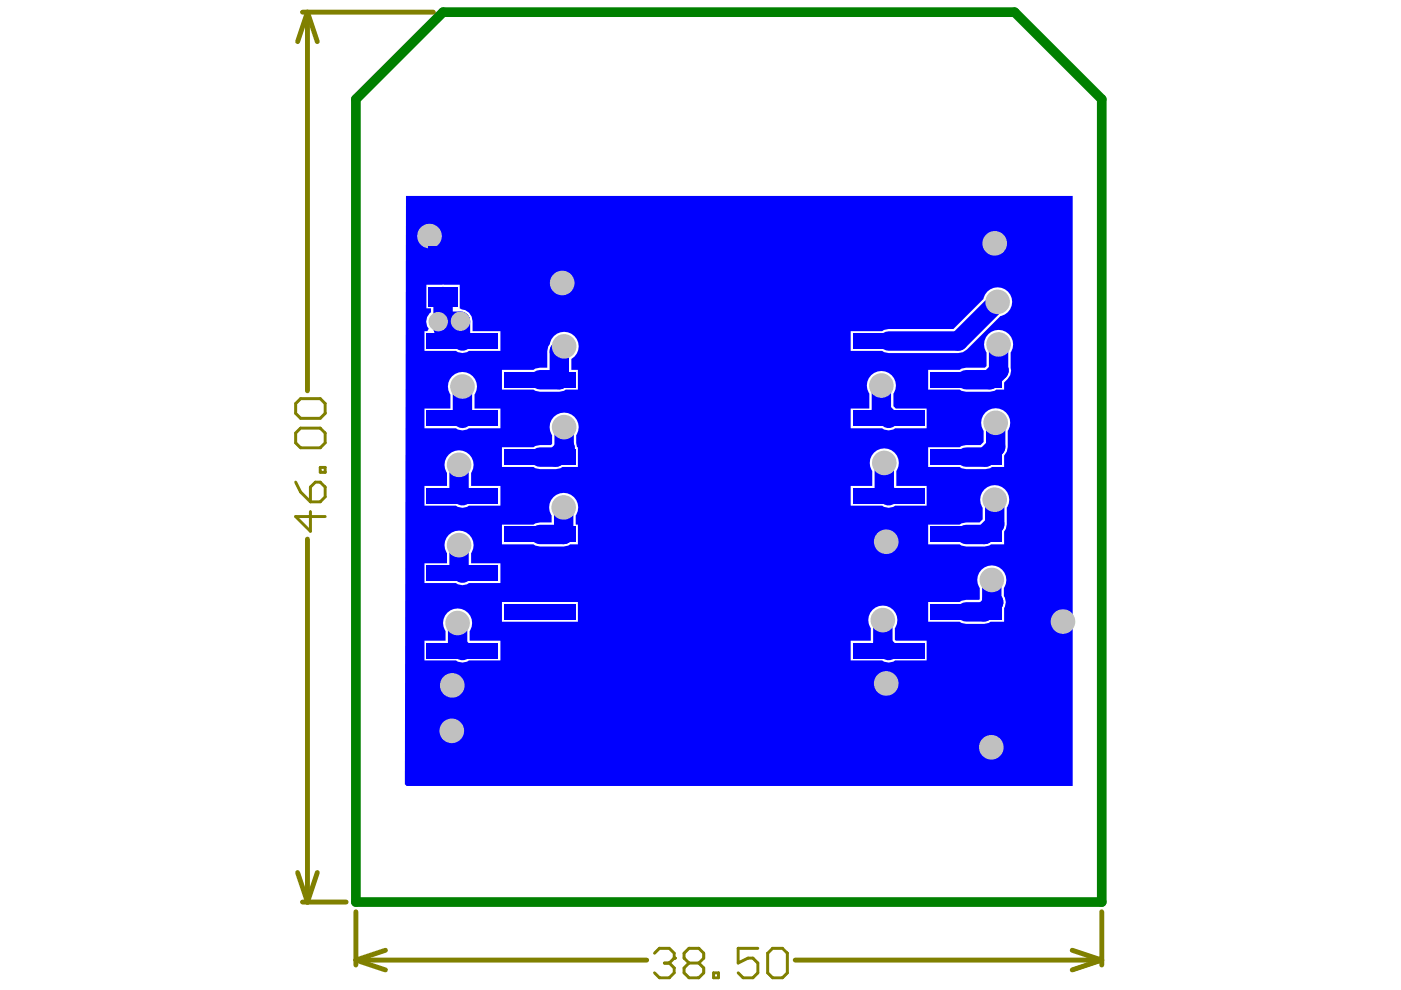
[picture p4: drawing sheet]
<svg xmlns="http://www.w3.org/2000/svg" width="297mm" height="210mm" viewBox="0 0 297 210" stroke-linecap="round" stroke-linejoin="round" font-family="sans-serif">
<g fill="none" stroke="#808000" stroke-width="1">
<path d="M64.1 2.6h27.8M65.2 2.6l2.1 6.2M65.2 2.6v80.3M65.2 2.6l-2.1 6.2M65.2 114.3v77M63.1 185l2.1 6.3M64.1 191.3h9.3M67.3 185l-2.1 6.3M75.5 193.3v11.3M233.6 193.3v11.3M75.5 203.6l6.2 2M75.5 203.6h61.6"/>
<path d="M81.7 201.5l-6.2 2.1M168.6 203.6h65M227.3 201.5l6.3 2.1M233.6 203.6l-6.3 2"/>
</g>
<path d="M62.7 85.6l1-1.1h4.2l1 1.1v2l-1 1.1h-4.2l-1-1.1zM62.7 91.8l1-1h4.2l1 1v2.1l-1 1h-4.2l-1-1zM67.9 99.1h1v1h-1zM62.7 102.2l1 2.1 2.1 2.1M65.8 108.5v4.1l-3.1-3.1h6.2M65.8 103.3l1.1-1.1h1l1 1.1v2.1l-1 1h-2.1zM138.8 202.1l1-1h2.1l1 1v1" fill="none" stroke="#808000" stroke-width=".63"/>
<circle cx="142.9" cy="203.1" r=".31" fill="#808000"/>
<path d="M140.9 204.2h1M141.9 204.2l1 1v1.1l-1 1h-2.1l-1-1M142.9 203.1l-1 1.1M146.1 204.2h2.1M146.1 204.2l-1.1 1v1.1l1.1 1h2.1l1-1v-1.1l-1-1M146.1 204.2l-1.1-1.1v-1l1.1-1h2.1l1 1v1l-1 1.1M151.3 206.3h1v1h-1zM160.7 201.1h-4.2v3.1l2.1-1.1h1l1.1 1.1v2.1l-1.1 1h-2.1l-1-1M162.8 202.1l1-1h2.1l1 1v4.2l-1 1h-2.1l-1-1z" fill="none" stroke="#808000" stroke-width=".63"/>
<path d="M75.5 21l18.4-18.4h121.2l18.5 18.4v170.3h-158.1z" fill="none" stroke="#008000" stroke-width="2.1"/>
<path d="M86.1 41.5h141.3v125.1h-141.2l-.4-.3zM180.4 70.2v4.2h6.6l.4 .3 1 .2h14.8l1-.2 .8-.6 7.1-7.1a3.1 3.1 0 0 0 1.6-5.2 3.1 3.1 0 0 0-5.2 1.6l-6.4 6.4h-13.7l-1 .1-.4 .3zM90.4 60.4v5h1v.8a2.39 2.39 0 0 0-.5 3.5l-.3 .5h-.6v4.2h6.7a2.29 2.29 0 0 0 2.7 0h6.7v-4.2h-5.9v-2.1a2.48 2.48 0 0 0-2.3-2.5l-.4-.2v-5zM106.4 78.4v4.2h6.7l.4 .3 1 .2h4.1l1-.2 .4-.3h2.5v-4.2h-1.4v-2.3a3.1 3.1 0 0 0 .3-5.2 3.1 3.1 0 0 0-4.8 2l-.4 .6-.2 1v3.5h-1.5l-1 .2-.4 .2zM196.8 78.4v4.2h6.7l.4 .3 .9 .2h5.1l1-.2 .3-.3h1.7v-1.5a2.85 2.85 0 0 0 1.4-3.1v-3.3a3.1 3.1 0 0 0-2.6-4.8 3.1 3.1 0 0 0-2.5 4.8v2.9l-.4 .4h-4l-.9 .2-.4 .2zM95.9 79.8a3 3 0 0 0-.4 3.8v3h-5.5v4.2h6.7a2.29 2.29 0 0 0 2.7 0h6.7v-4.2h-5.5v-3a3.1 3.1 0 0 0-.6-4 3.1 3.1 0 0 0-4.1 .2zM184.7 79.6a3 3 0 0 0-.4 3.8v3.2h-3.9v4.2h6.6a2.29 2.29 0 0 0 2.8 0h6.7v-4.2h-6.6l-.5-.5v-2.7a3.1 3.1 0 0 0-.6-4.1 3.1 3.1 0 0 0-4.1 .3zM196.8 94.8v4.2h6.7l.4 .3 .9 .2h4.1l1-.2 .4-.3h2.6v-2.4l.6-.9 .2-.9v-3.5a3.1 3.1 0 0 0-2.6-4.7 3.1 3.1 0 0 0-2.6 4.7v2.4l-.6 .7h-3.1l-.9 .2-.4 .2zM106.4 94.8v4.2h6.7l.4 .3 1 .2h3.4l.9-.2 .4-.3h3.3v-4.2h-.2a5.2 5.2 0 0 1 0-2.7 3.1 3.1 0 0 0-2.8-4.6 3.1 3.1 0 0 0-2.4 4.8v1.8l-.3 .3h-2.3l-1 .2-.4 .2zM185.3 96a3 3 0 0 0-.4 3.8v3.2h-4.5v4.2h6.6a2.29 2.29 0 0 0 2.8 0h6.7v-4.2h-6.5v-3.2a3.1 3.1 0 0 0-.6-4 3.1 3.1 0 0 0-4.1 .2zM95.1 96.4a3 3 0 0 0-.3 3.9v2.7h-4.8v4.2h6.7a2.29 2.29 0 0 0 2.7 0h6.7v-4.2h-6.2v-2.7a3.1 3.1 0 0 0-.6-4.1 3.1 3.1 0 0 0-4.2 .2zM106.4 111.2v4.2h6.7l.4 .3 1 .2h5l1-.2 .4-.3h1.6v-4.2h-.4v-1.9a3.1 3.1 0 0 0-2.6-4.8 3.1 3.1 0 0 0-2.5 4.8v1.5h-2.5l-1 .2-.4 .2zM196.8 111.2v4.2h6.7l.4 .3 .9 .2h3.9l1-.2 .4-.3h2.8v-2.7l.4-.6 .2-.9v-3.6a3.1 3.1 0 0 0-2.6-4.7 3.1 3.1 0 0 0-2.6 4.7v2.5l-.6 .7h-2.9l-.9 .2-.4 .2zM95.1 113.4a3 3 0 0 0-.3 3.9v2.1h-4.8v4.2h6.7a2.29 2.29 0 0 0 2.7 0h6.7v-4.2h-6.2v-2.1a3.1 3.1 0 0 0-.6-4.1 3.1 3.1 0 0 0-4.2 .2zM106.4 127.6v4.2h16.1v-4.2zM196.8 127.6v4.2h6.7l.4 .3 .9 .2h3.8l1-.2 .4-.3h2.9v-2.9a2.26 2.26 0 0 0-.1-2.5v-1.7a3.1 3.1 0 0 0-2.5-4.8 3.1 3.1 0 0 0-2.6 4.8v2.3l-.1 .2h-2.8l-.9 .2-.4 .2zM185 129.3a3 3 0 0 0-.4 3.9v2.6h-4.2v4.2h6.6a2.29 2.29 0 0 0 2.8 0h6.7v-4.2h-6.6l-.2-.2v-2.4a3.1 3.1 0 0 0-.6-4.1 3.1 3.1 0 0 0-4.1 .2zM94.8 129.9a3 3 0 0 0-.3 3.9v2h-4.5v4.2h6.7a2.29 2.29 0 0 0 2.7 0h6.7v-4.2h-6.5v-2a3.1 3.1 0 0 0-.6-4.1 3.1 3.1 0 0 0-4.2 .2z" fill="#00f"/>
<g fill="none" stroke="#00f" stroke-width="4.1">
<path d="M93.9 62.9v6.6l1.5-1.4h2.2v3.8l.4 .4M119.6 73.4l-1 1.1v6h-4.1M211.5 64l-8.3 8.3h-14.8M211.7 73l.1 5.6-1.9 1.9h-5.1M97.3 98.6v5.8l.7 .7M98 81.9v6.8M119.6 90.6v4.2l.2 .2-1.9 1.9h-3.4M186.9 81.7v5.5l1.5 1.5M187.5 98.1v6.1l.9 .9M211.1 89.6v5.2l-2.2 2.1h-4.1M97.3 115.6v5.2l.7 .7M119.5 107.6v5.7h-5"/>
<path d="M187.9 114.9v6.1l.5 .5M210.9 105.9v5.3l-2.2 2.1h-3.9M97 132.1v4.8l1 1M187.2 131.5v5.2l1.2 1.2M210.3 123v4.3l.4 .4-2.1 2h-3.8"/>
</g>
<g fill="#c0c0c0">
<circle cx="95.9" cy="145.3" r="2.61"/>
<circle cx="95.8" cy="155" r="2.61"/>
<circle cx="97" cy="132.1" r="2.61"/>
<circle cx="97.3" cy="115.6" r="2.61"/>
<circle cx="119.5" cy="107.6" r="2.61"/>
<circle cx="97.3" cy="98.6" r="2.61"/>
<circle cx="119.6" cy="90.6" r="2.61"/>
<circle cx="119.6" cy="73.4" r="2.61"/>
<circle cx="210.9" cy="51.6" r="2.61"/>
<circle cx="119.2" cy="60" r="2.61"/>
<circle cx="91.1" cy="50.1" r="2.61"/>
<circle cx="97.6" cy="68.1" r="2.05"/>
<circle cx="92.9" cy="68.2" r="2.05"/>
<circle cx="187.9" cy="144.9" r="2.61"/>
<circle cx="187.2" cy="131.5" r="2.61"/>
<circle cx="210.3" cy="123" r="2.61"/>
<circle cx="187.9" cy="114.9" r="2.61"/>
<circle cx="210.9" cy="105.9" r="2.61"/>
<circle cx="187.5" cy="98.1" r="2.61"/>
<circle cx="211.1" cy="89.6" r="2.61"/>
<circle cx="186.9" cy="81.7" r="2.61"/>
<circle cx="211.7" cy="73" r="2.61"/>
<circle cx="211.5" cy="64" r="2.61"/>
<circle cx="98" cy="81.9" r="2.61"/>
<circle cx="225.4" cy="131.8" r="2.61"/>
<circle cx="210.2" cy="158.4" r="2.61"/>
</g>
<g fill="#00f">
<path d="M90.9 60.8h6.1v4.1h-6.1z" fill-rule="evenodd"/>
<path d="M90.9 52.2h6.1v4.1h-6.1z" fill-rule="evenodd"/>
<path d="M90.4 136.3h15.2v3.3h-15.2z" fill-rule="evenodd"/>
<path d="M90.4 119.9h15.2v3.3h-15.2z" fill-rule="evenodd"/>
<path d="M90.4 103.5h15.2v3.3h-15.2z" fill-rule="evenodd"/>
<path d="M90.4 87.1h15.2v3.3h-15.2z" fill-rule="evenodd"/>
<path d="M90.4 70.7h15.2v3.2h-15.2z" fill-rule="evenodd"/>
<path d="M180.8 136.3h15.2v3.3h-15.2z" fill-rule="evenodd"/>
<path d="M180.8 119.9h15.2v3.3h-15.2z" fill-rule="evenodd"/>
<path d="M180.8 103.5h15.2v3.3h-15.2z" fill-rule="evenodd"/>
<path d="M180.8 87.1h15.2v3.3h-15.2z" fill-rule="evenodd"/>
<path d="M180.8 70.7h15.2v3.2h-15.2z" fill-rule="evenodd"/>
<path d="M106.9 144.5h15.2v3.3h-15.2z" fill-rule="evenodd"/>
<path d="M106.9 128.1h15.2v3.3h-15.2z" fill-rule="evenodd"/>
<path d="M106.9 111.7h15.2v3.3h-15.2z" fill-rule="evenodd"/>
<path d="M106.9 95.3h15.2v3.3h-15.2z" fill-rule="evenodd"/>
<path d="M106.9 78.9h15.2v3.3h-15.2z" fill-rule="evenodd"/>
<path d="M197.2 144.5h15.2v3.3h-15.2z" fill-rule="evenodd"/>
<path d="M197.2 128.1h15.2v3.3h-15.2z" fill-rule="evenodd"/>
<path d="M197.2 111.7h15.2v3.3h-15.2z" fill-rule="evenodd"/>
<path d="M197.2 95.3h15.2v3.3h-15.2z" fill-rule="evenodd"/>
<path d="M197.2 78.9h15.2v3.3h-15.2z" fill-rule="evenodd"/>
</g>
</svg>
